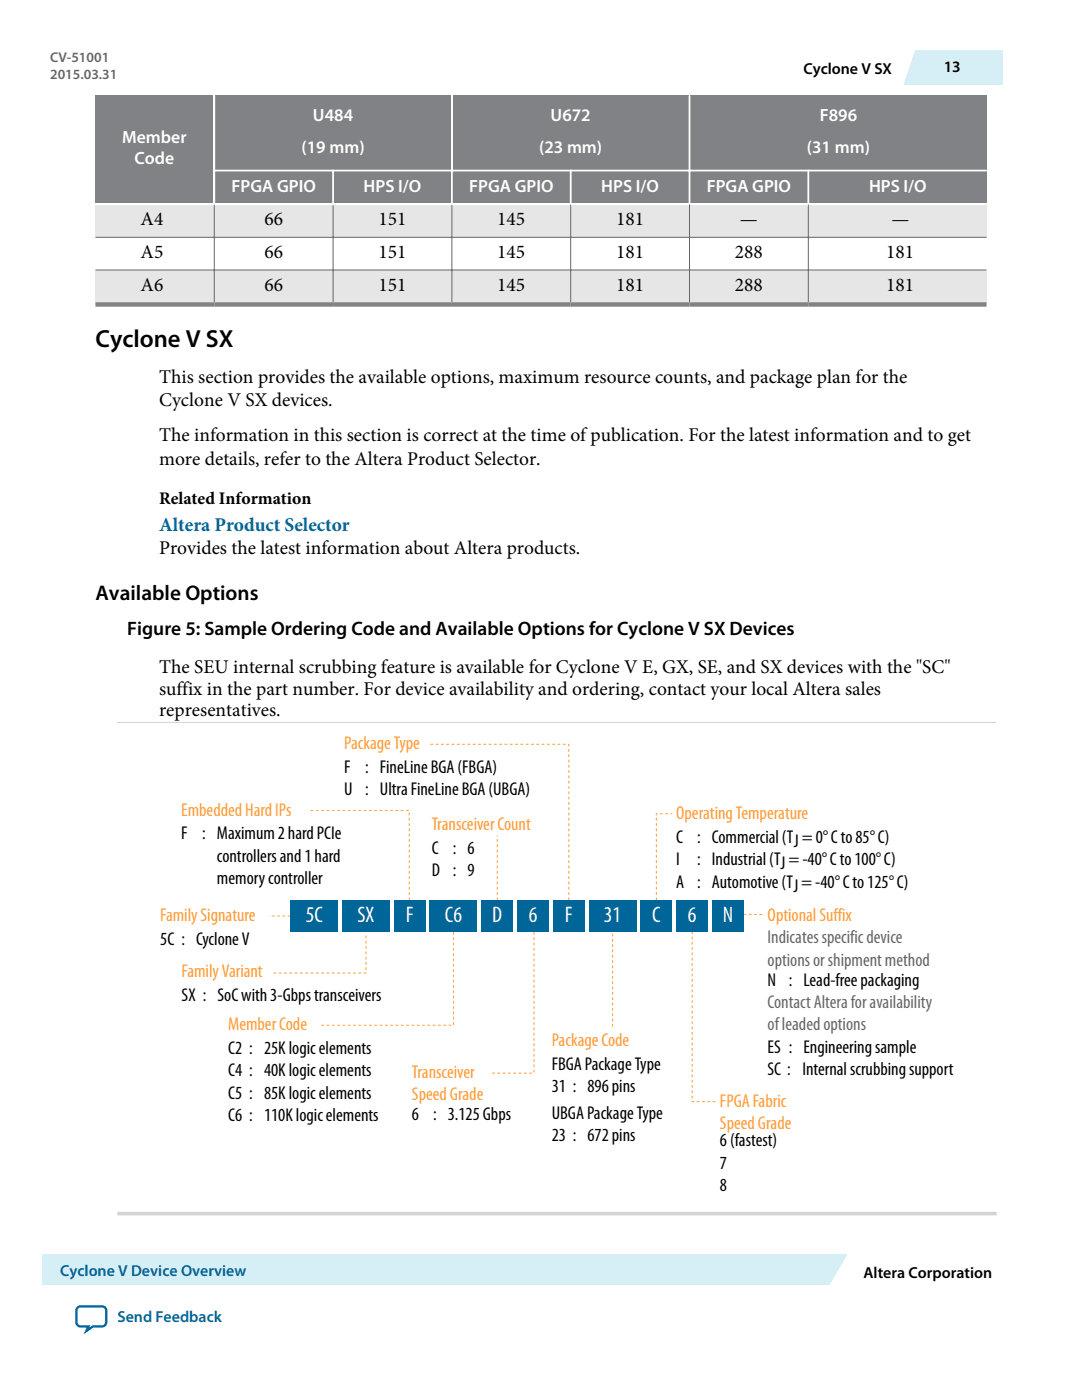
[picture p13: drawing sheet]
<svg xmlns="http://www.w3.org/2000/svg" width="216mm" height="279mm" viewBox="0 0 216 279" stroke-linecap="round" stroke-linejoin="round" font-family="sans-serif">
<defs><g id="words">
<text font-size="4.9" x="19" y="69.2">Cyclone V SX</text>
<g font-size="4.5" fill="#fff">
<text x="61" y="184.1">5C</text>
<text x="71.3" y="184.1">SX</text>
<text x="81" y="184.1">F</text>
<text x="88.8" y="184.1">C6</text>
<text x="98.2" y="184.1">D</text>
<text x="105.5" y="184.1">6</text>
<text x="112.7" y="184.1">F</text>
<text x="120.5" y="184.1">31</text>
<text x="130.1" y="184.1">C</text>
<text x="137.2" y="184.1">6</text>
<text x="144.2" y="184.1">N</text>
</g>
<text font-size="4.2" x="19.1" y="119.8">Available Options</text>
<g font-size="3.9">
<text x="28.1" y="45">A4</text>
<text x="52.7" y="45">66</text>
<text x="75.5" y="45">151</text>
<text x="99.2" y="45">145</text>
<text x="122.9" y="45">181</text>
<text x="147.6" y="45">—</text>
<text x="177.9" y="45">—</text>
<text x="28.1" y="51.5">A5</text>
<text x="52.7" y="51.5">66</text>
<text x="75.5" y="51.5">151</text>
<text x="99.2" y="51.5">145</text>
<text x="122.9" y="51.5">181</text>
<text x="146.6" y="51.5">288</text>
<text x="176.8" y="51.5">181</text>
<text x="28.1" y="58">A6</text>
<text x="52.7" y="58">66</text>
<text x="75.5" y="58">151</text>
<text x="99.2" y="58">145</text>
<text x="122.9" y="58">181</text>
<text x="146.6" y="58">288</text>
<text x="176.8" y="58">181</text>
<text x="31.8" y="76.5">This section provides the available options, maximum resource counts, and package plan for the</text>
<text x="31.8" y="81.1">Cyclone V SX devices.</text>
<text x="31.8" y="88.1">The information in this section is correct at the time of publication. For the latest information and to get</text>
<text x="31.8" y="92.8">more details, refer to the Altera Product Selector.</text>
<text x="31.8" y="110.5">Provides the latest information about Altera products.</text>
<text x="25.4" y="126.7">Figure 5: Sample Ordering Code and Available Options for Cyclone V SX Devices</text>
<text x="31.7" y="134.4">The SEU internal scrubbing feature is available for Cyclone V E, GX, SE, and SX devices with the &quot;SC&quot;</text>
<text x="31.7" y="138.6">suffix in the part number. For device availability and ordering, contact your local Altera sales</text>
<text x="31.7" y="142.9">representatives.</text>
</g>
<text font-size="3.9" fill="#069" x="31.8" y="105.9">Altera Product Selector</text>
<g font-size="3.7" fill="#f93">
<text x="68.7" y="149.5">Package Type</text>
<text x="36.2" y="162.8">Embedded Hard IPs</text>
<text x="86.2" y="165.6">Transceiver Count</text>
<text x="134.9" y="163.5">Operating Temperature</text>
<text x="32" y="183.8">Family Signature</text>
<text x="153.2" y="183.8">Optional Suffix</text>
<text x="36.2" y="195">Family Variant</text>
<text x="45.5" y="205.6">Member Code</text>
<text x="110.1" y="208.8">Package Code</text>
<text x="82.2" y="215.2">Transceiver</text>
<text x="82.2" y="219.6">Speed Grade</text>
<text x="143.7" y="220.9">FPGA Fabric</text>
<text x="143.7" y="225.3">Speed Grade</text>
</g>
<g font-size="3.7">
<text x="68.7" y="154.3">F</text>
<text x="72.9" y="154.3">: FineLine BGA (FBGA)</text>
<text x="68.7" y="158.8">U : Ultra FineLine BGA (UBGA)</text>
<text x="36.2" y="167.5">F</text>
<text x="40.4" y="167.5">: Maximum 2 hard PCIe</text>
<text x="43.3" y="172">controllers and 1 hard</text>
<text x="86.2" y="170.4">C</text>
<text x="90.4" y="170.4">: 6</text>
<text x="134.9" y="168.3">C</text>
<text x="134.9" y="172.7">I</text>
<text x="139.1" y="168.3">: Commercial (TJ= 0° C to 85° C)</text>
<text x="139.1" y="172.7">: Industrial (TJ= -40° C to 100° C)</text>
<text x="43.3" y="176.4">memory controller</text>
<text x="86.2" y="174.8">D : 9</text>
<text x="134.9" y="177.2">A</text>
<text x="139.1" y="177.2">: Automotive (TJ= -40° C to 125° C)</text>
<text x="32" y="188.6">5C : Cyclone V</text>
<text x="153.2" y="196.8">N : Lead-free packaging</text>
<text x="36.2" y="199.8">SX : SoC with 3-Gbps transceivers</text>
<text x="45.5" y="210.4">C2 : 25K logic elements</text>
<text x="45.5" y="214.8">C4 : 40K logic elements</text>
<text x="110.1" y="213.5">FBGA Package Type</text>
<text x="153.2" y="210.1">ES : Engineering sample</text>
<text x="153.2" y="214.6">SC : Internal scrubbing support</text>
<text x="45.5" y="219.3">C5 : 85K logic elements</text>
<text x="110.1" y="218">31 : 896 pins</text>
<text x="45.5" y="223.7">C6 : 110K logic elements</text>
<text x="82.2" y="223.5">6</text>
<text x="86.4" y="223.5">: 3.125 Gbps</text>
<text x="110.1" y="223.2">UBGA Package Type</text>
<text x="110.1" y="227.7">23 : 672 pins</text>
<text x="143.7" y="228.8">6 (fastest)</text>
<text x="143.7" y="233.2">7</text>
<text x="143.7" y="237.7">8</text>
</g>
<g font-size="3.7" fill="#666">
<text x="153.2" y="188.3">Indicates specific device</text>
<text x="153.2" y="192.7">options or shipment method</text>
</g>
<g font-size="3.7" fill="#676767">
<text x="153.2" y="201.2">Contact Altera for availability</text>
<text x="153.2" y="205.6">of leaded options</text>
</g>
<g font-size="3.5" fill="#fff">
<text x="24.4" y="28.6">Member</text>
<text x="62.5" y="24.2">U484</text>
<text x="109.9" y="24.2">U672</text>
<text x="163.6" y="24.2">F896</text>
<text x="26.8" y="32.8">Code</text>
<text x="60.2" y="30.5">(19 mm)</text>
<text x="107.6" y="30.5">(23 mm)</text>
<text x="161" y="30.5">(31 mm)</text>
<text x="46.2" y="38.3">FPGA GPIO</text>
<text x="72.6" y="38.3">HPS I/O</text>
<text x="93.6" y="38.3">FPGA GPIO</text>
<text x="120" y="38.3">HPS I/O</text>
<text x="141" y="38.3">FPGA GPIO</text>
<text x="173.4" y="38.3">HPS I/O</text>
</g>
<text font-size="3.5" x="31.7" y="100.7">Related Information</text>
<g font-size="3.2">
<text x="160.3" y="14.7">Cyclone V SX</text>
<text x="188.3" y="14.4">13</text>
<text x="172.3" y="255">Altera Corporation</text>
</g>
<g font-size="3.2" fill="#069">
<text x="12" y="254.7">Cyclone V Device Overview</text>
<text x="23.4" y="263.9">Send Feedback</text>
</g>
<g font-size="2.8" fill="#666">
<text x="10" y="12.4">CV-51001</text>
<text x="10" y="15.8">2015.03.31</text>
</g>
</g></defs>
<g fill="#e6e6e6">
<path d="M19 40.7h177.8v6.7h-177.8z" fill-rule="evenodd"/>
<path d="M19 53.9h177.8v6.9h-177.8z" fill-rule="evenodd"/>
</g>
<g fill="#808285">
<path d="M19 19.1h23.6v21.5h-23.6z" fill-rule="evenodd"/>
<path d="M42.9 19.1h47.1v14.8h-47.1z" fill-rule="evenodd"/>
<path d="M90.3 19.1h47.1v14.8h-47.1z" fill-rule="evenodd"/>
<path d="M137.8 19.1h59v14.8h-59z" fill-rule="evenodd"/>
<path d="M42.9 34.2h23.4v6.4h-23.4z" fill-rule="evenodd"/>
<path d="M66.6 34.2h23.4v6.4h-23.4z" fill-rule="evenodd"/>
<path d="M90.3 34.2h23.4v6.4h-23.4z" fill-rule="evenodd"/>
<path d="M114.1 34.2h23.3v6.4h-23.3z" fill-rule="evenodd"/>
<path d="M137.8 34.2h23.3v6.4h-23.3z" fill-rule="evenodd"/>
<path d="M161.5 34.2h35.3v6.4h-35.3z" fill-rule="evenodd"/>
</g>
<path d="M42.8 19.1v21.8M90.2 19.1v21.6M137.6 19.1v21.6M42.6 34h154.2M66.5 33.9v6.8M113.9 33.9v6.8M161.3 33.9v6.8M196.8 40.7h-177.8" fill="none" stroke="#fff" stroke-width=".35"/>
<path d="M19 47.4h177.8M19 53.9h177.8M42.8 40.7v19.6M66.5 40.7v19.6M90.2 40.7v19.6M113.9 40.7v19.6M137.6 40.7v19.6M161.3 40.7v19.6" fill="none" stroke="#666" stroke-width=".2"/>
<path d="M19 60.8h177.8" fill="none" stroke="#808285" stroke-width=".88"/>
<path d="M81.7 179.6v-17.8h-20.3M99.2 179.6v-12.9M113.5 179.6v-31.1h-27.7M131 179.6v-17.2h3.1M57.9 182.8h-4.3M73 186.7v7.5h-18.7M90.5 186v18.6h-27M106.5 186v28.2h-8.6M138.1 185.9v34h4.8M148.4 182.5h3.7M122.2 204.9v-18.9" fill="none" stroke="#f93" stroke-width=".2" stroke-dasharray=".5" stroke-linecap="butt"/>
<g fill="#069">
<path d="M57.9 179.6h9.6v6.4h-9.6z"/>
<path d="M117.5 179.6h9.5v6.4h-9.5z"/>
<path d="M68.3 179.6h9.5v6.4h-9.5z"/>
<path d="M85.7 179.6h9.6v6.4h-9.6z"/>
<path d="M78.6 179.6h6.3v6.4h-6.3z"/>
<path d="M96 179.6h6.4v6.4h-6.4z"/>
<path d="M103.2 179.6h6.3v6.4h-6.3z"/>
<path d="M110.3 179.6h6.4v6.4h-6.4z"/>
<path d="M127.8 179.6h6.3v6.4h-6.3z"/>
<path d="M134.9 179.6h6.4v6.4h-6.4z"/>
<path d="M142.1 179.6h6.3v6.4h-6.3z"/>
</g>
<path d="M23.4 144.2h175.4" fill="none" stroke="#d1d3d4" stroke-width=".2"/>
<path d="M23.4 242.2h175.4" fill="none" stroke="#d1d3d4" stroke-width=".71"/>
<path d="M182.6 10h17.5v6.8h-20.1z" fill="#d6eff7"/>
<path d="M8.5 250.3h160.5v6.2h-160.5z" fill-rule="evenodd" fill="#d6eff7"/>
<path d="M169 250.4v6.2h-4.4z" fill="#fff"/>
<path d="M169 250.7l-3.4 5.9" fill="none" stroke="#fff" stroke-width=".27"/>
<path d="M15.5 261l.6-.3h4.3a.85 .85 0 0 1 .8 .9v2.3a.85 .85 0 0 1-.8 .8h-1.9l-1.3 .9 .5-.9h-1.6a.85 .85 0 0 1-.9-.8v-2.3z" fill="none" stroke="#0065a4" stroke-width=".46"/>
<use href="#words"/>
</svg>
